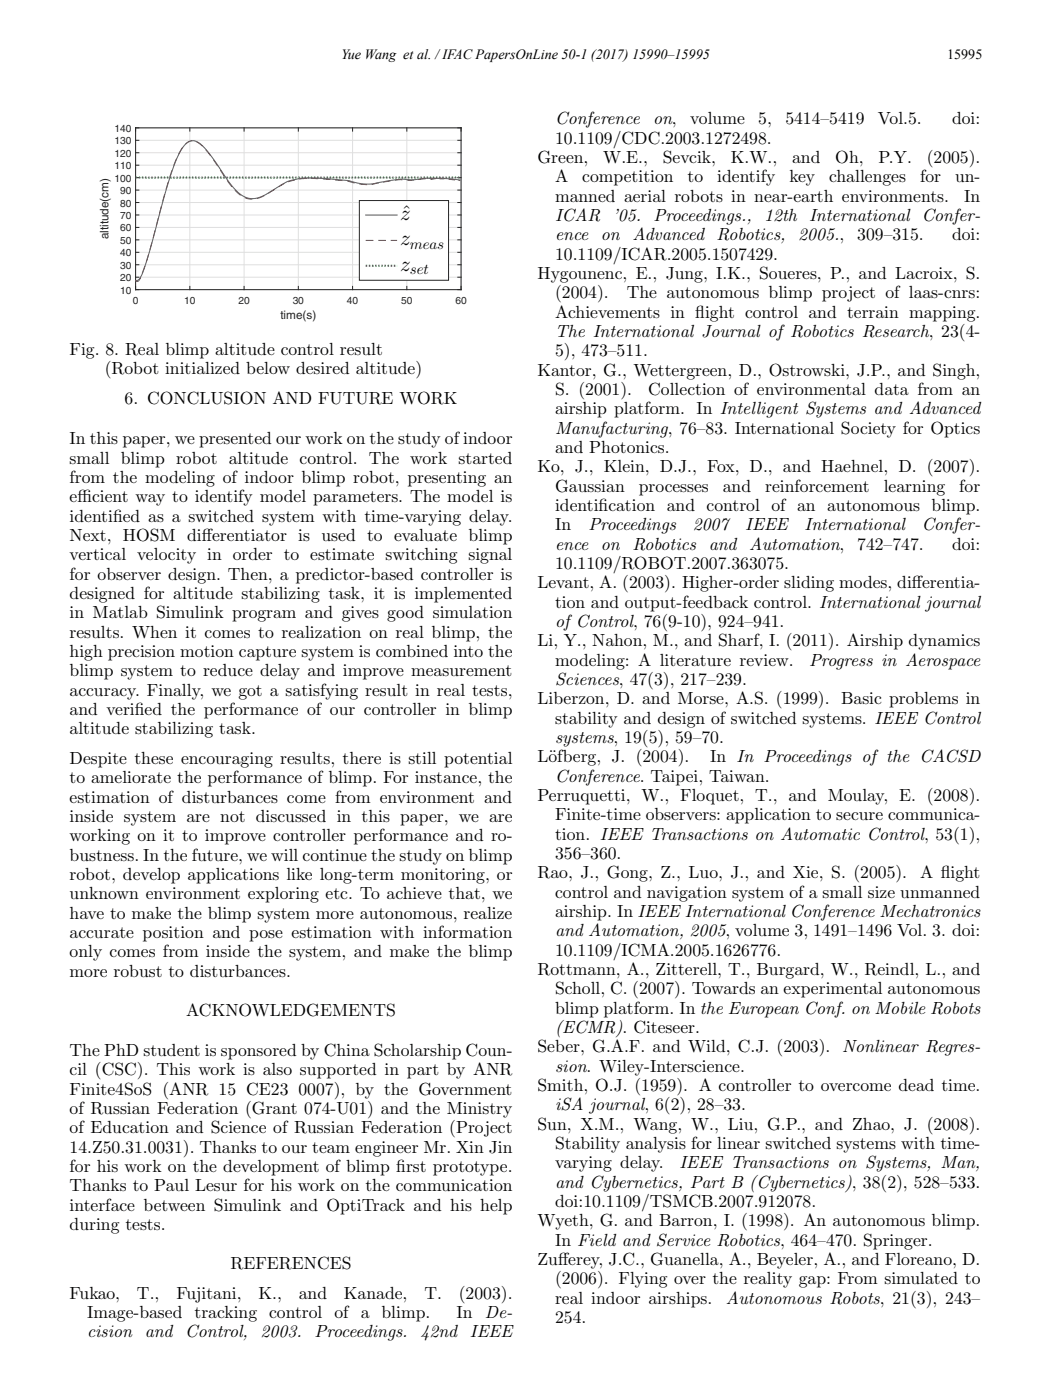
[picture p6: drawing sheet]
<svg xmlns="http://www.w3.org/2000/svg" width="210mm" height="280mm" viewBox="0 0 210 280" stroke-linecap="round" stroke-linejoin="round" font-family="sans-serif">
<defs><g id="words">
<g font-size="4.2">
<text x="80" y="44">z</text>
<text x="80.2" y="44">ˆ</text>
<text x="80" y="49.1">z</text>
<text x="80" y="54.2">z</text>
</g>
<g font-size="3.5">
<text x="110.9" y="24.9">Conference</text>
<text x="110.9" y="28.7">10.1109/CDC.2003.1272498.</text>
<text x="130.5" y="24.9">on,</text>
<text x="137.9" y="24.9">volume</text>
<text x="151.5" y="24.9">5,</text>
<text x="156.9" y="24.9">5414–5419</text>
<text x="175.4" y="24.9">Vol.5.</text>
<text x="190.2" y="24.9">doi:</text>
<text x="107.4" y="32.6">Green,</text>
<text x="120.5" y="32.6">W.E.,</text>
<text x="132.4" y="32.6">Sevcik,</text>
<text x="146" y="32.6">K.W.,</text>
<text x="158.3" y="32.6">and</text>
<text x="166.9" y="32.6">Oh,</text>
<text x="175.5" y="32.6">P.Y.</text>
<text x="185.2" y="32.6">(2005).</text>
<text x="110.9" y="36.5">A</text>
<text x="110.9" y="40.3">manned aerial robots in near-earth environments.</text>
<text x="116.3" y="36.5">competition</text>
<text x="137.4" y="36.5">to</text>
<text x="143.3" y="36.5">identify</text>
<text x="157.7" y="36.5">key</text>
<text x="165.7" y="36.5">challenges</text>
<text x="183.8" y="36.5">for</text>
<text x="190.8" y="36.5">un-</text>
<text x="192.7" y="40.3">In</text>
<text x="110.9" y="44.2">ICAR ’05. Proceedings., 12th International Confer-</text>
<text x="110.9" y="51.9">10.1109/ICAR.2005.1507429.</text>
<text x="110.9" y="48.1">ence</text>
<text x="120.1" y="48.1">on Advanced Robotics,</text>
<text x="159.5" y="48.1">2005.,</text>
<text x="171.3" y="48.1">309–315.</text>
<text x="190.2" y="48.1">doi:</text>
<text x="107.4" y="55.8">Hygounenc, E., Jung, I.K., Soueres, P., and Lacroix, S.</text>
<text x="110.9" y="59.7">(2004).</text>
<text x="125.2" y="59.7">The autonomous blimp project of laas-cnrs:</text>
<text x="110.9" y="63.5">Achievements in f</text>
<text x="138.9" y="63.5">light control and terrain mapping.</text>
<text x="13.9" y="71">Fig. 8. Real blimp altitude control result</text>
<text x="110.9" y="67.4">The International Journal of Robotics Research, 23(4-</text>
<text x="110.9" y="71.3">5), 473–511.</text>
<text x="20.9" y="74.9">(Robot initialized below desired altitude)</text>
<text x="107.4" y="75.1">Kantor, G., Wettergreen, D., Ostrowski, J.P., and Singh,</text>
<text x="24.9" y="80.9">6. CONCLUSION AND FUTURE WORK</text>
<text x="110.9" y="79">S. (2001).</text>
<text x="110.9" y="82.9">airship platform. In Intelligent Systems and Advanced</text>
<text x="129.5" y="79">Collection of environmental data from an</text>
<text x="13.9" y="88.8">In this paper, we presented our work on the study of indoor</text>
<text x="110.9" y="86.7">Manufacturing, 76–83. International Society for Optics</text>
<text x="13.9" y="92.7">small blimp robot altitude control. The work started</text>
<text x="107.4" y="94.5">Ko, J., Klein, D.J., Fox, D., and Haehnel, D. (2007).</text>
<text x="110.9" y="90.6">and Photonics.</text>
<text x="13.9" y="96.6">from the modeling of indoor blimp robot, presenting an</text>
<text x="13.9" y="100.4">ef</text>
<text x="15.5" y="100.4">f</text>
<text x="15.5" y="100.4">icient way to identify model parameters. The model is</text>
<text x="110.9" y="98.3">Gaussian</text>
<text x="127.6" y="98.3">processes</text>
<text x="144.4" y="98.3">and</text>
<text x="152.9" y="98.3">reinforcement</text>
<text x="176.6" y="98.3">learning</text>
<text x="191.7" y="98.3">for</text>
<text x="13.9" y="104.3">identif</text>
<text x="22.6" y="104.3">ied as a switched system with time-varying delay.</text>
<text x="110.9" y="102.2">identif</text>
<text x="110.9" y="106.1">In</text>
<text x="117.6" y="106.1">Proceedings</text>
<text x="119.6" y="102.2">ication and control of an autonomous blimp.</text>
<text x="138.4" y="106.1">2007</text>
<text x="148.9" y="106.1">IEEE</text>
<text x="160.8" y="106.1">International</text>
<text x="184.2" y="106.1">Confer-</text>
<text x="13.9" y="108.2">Next, HOSM dif</text>
<text x="13.9" y="112">vertical velocity in order to estimate switching signal</text>
<text x="40.3" y="108.2">ferentiator is used to evaluate blimp</text>
<text x="110.9" y="109.9">ence</text>
<text x="110.9" y="113.8">10.1109/ROBOT.2007.363075.</text>
<text x="120.1" y="109.9">on Robotics</text>
<text x="141.6" y="109.9">and Automation,</text>
<text x="171.3" y="109.9">742–747.</text>
<text x="190.2" y="109.9">doi:</text>
<text x="13.9" y="115.9">for observer design. Then, a predictor-based controller is</text>
<text x="13.9" y="119.8">designed for altitude stabilizing task, it is implemented</text>
<text x="107.4" y="117.7">Levant, A. (2003). Higher-order sliding modes, dif</text>
<text x="182.2" y="117.7">ferentia-</text>
<text x="13.9" y="123.6">in Matlab Simulink program and gives good simulation</text>
<text x="110.9" y="121.5">tion and output-feedback control. International journal</text>
<text x="110.9" y="125.4">of Control, 76(9-10), 924–941.</text>
<text x="13.9" y="127.5">results. When it comes to realization on real blimp, the</text>
<text x="13.9" y="131.4">high precision motion capture system is combined into the</text>
<text x="107.4" y="129.3">Li, Y., Nahon, M., and Sharf, I. (2011). Airship dynamics</text>
<text x="13.9" y="135.2">blimp system to reduce delay and improve measurement</text>
<text x="110.9" y="133.1">modeling: A literature review.</text>
<text x="110.9" y="137">Sciences, 47(3), 217–239.</text>
<text x="161.6" y="133.1">Progress in Aerospace</text>
<text x="13.9" y="139.1">accuracy. Finally, we got a satisfying result in real tests,</text>
<text x="13.9" y="143">and verif</text>
<text x="26.9" y="143">ied the performance of our controller in blimp</text>
<text x="107.4" y="140.9">Liberzon, D. and Morse, A.S. (1999). Basic problems in</text>
<text x="13.9" y="146.8">altitude stabilizing task.</text>
<text x="110.9" y="144.7">stability and design of switched systems. IEEE Control</text>
<text x="110.9" y="148.6">systems, 19(5), 59–70.</text>
<text x="13.9" y="152.8">Despite these encouraging results, there is still potential</text>
<text x="107.4" y="152.5">L¨</text>
<text x="109.6" y="152.5">ofberg, J. (2004).</text>
<text x="141.9" y="152.5">In In Proceedings of the CACSD</text>
<text x="13.9" y="156.7">to ameliorate the performance of blimp. For instance, the</text>
<text x="13.9" y="160.5">estimation of disturbances come from environment and</text>
<text x="107.4" y="160.2">Perruquetti, W., Floquet, T., and Moulay, E. (2008).</text>
<text x="110.9" y="156.3">Conference. Taipei, Taiwan.</text>
<text x="13.9" y="164.4">inside system are not discussed in this paper, we are</text>
<text x="110.9" y="164.1">Finite-time observers: application to secure communica-</text>
<text x="110.9" y="167.9">tion. IEEE Transactions on Automatic Control, 53(1),</text>
<text x="13.9" y="168.3">working on it to improve controller performance and ro-</text>
<text x="13.9" y="172.1">bustness. In the future, we will continue the study on blimp</text>
<text x="110.9" y="171.8">356–360.</text>
<text x="13.9" y="176">robot, develop applications like long-term monitoring, or</text>
<text x="13.9" y="179.9">unknown environment exploring etc. To achieve that, we</text>
<text x="107.4" y="175.7">Rao, J., Gong, Z., Luo, J., and Xie, S. (2005).</text>
<text x="110.9" y="179.5">control and navigation system of a small size unmanned</text>
<text x="183.8" y="175.7">A f</text>
<text x="188" y="175.7">light</text>
<text x="13.9" y="183.7">have to make the blimp system more autonomous, realize</text>
<text x="110.9" y="183.4">airship. In IEEE International Conference Mechatronics</text>
<text x="13.9" y="187.6">accurate position and pose estimation with information</text>
<text x="13.9" y="191.5">only comes from inside the system, and make the blimp</text>
<text x="110.9" y="187.3">and Automation, 2005, volume 3, 1491–1496 Vol. 3. doi:</text>
<text x="110.9" y="191.1">10.1109/ICMA.2005.1626776.</text>
<text x="13.9" y="195.3">more robust to disturbances.</text>
<text x="107.4" y="195">Rottmann, A., Zitterell, T., Burgard, W., Reindl, L., and</text>
<text x="37.2" y="203.2">ACKNOWLEDGEMENTS</text>
<text x="110.9" y="198.9">Scholl, C. (2007). Towards an experimental autonomous</text>
<text x="110.9" y="202.7">blimp platform. In the European Conf. on Mobile Robots</text>
<text x="110.9" y="206.6">(ECMR). Citeseer.</text>
<text x="13.9" y="211.2">The PhD student is sponsored by China Scholarship Coun-</text>
<text x="13.9" y="215">cil (CSC). This work is also supported in part by ANR</text>
<text x="107.4" y="210.5">Seber, G.A.F. and Wild, C.J. (2003). Nonlinear Regres-</text>
<text x="110.9" y="214.3">sion. Wiley-Interscience.</text>
<text x="13.9" y="218.9">Finite4SoS (ANR 15 CE23 0007), by the Government</text>
<text x="107.4" y="218.2">Smith, O.J. (1959). A controller to overcome dead time.</text>
<text x="13.9" y="222.8">of Russian Federation (Grant 074-U01) and the Ministry</text>
<text x="13.9" y="226.6">of Education and Science of Russian Federation (Project</text>
<text x="107.4" y="225.9">Sun, X.M., Wang, W., Liu, G.P., and Zhao, J. (2008).</text>
<text x="110.9" y="222">iSA journal, 6(2), 28–33.</text>
<text x="13.9" y="230.5">14.Z50.31.0031). Thanks to our team engineer Mr. Xin Jin</text>
<text x="110.9" y="229.8">Stability analysis for linear switched systems with time-</text>
<text x="110.9" y="233.6">varying delay.</text>
<text x="135.7" y="233.6">IEEE Transactions on Systems, Man,</text>
<text x="13.9" y="234.4">for his work on the development of blimp f</text>
<text x="13.9" y="238.2">Thanks to Paul Lesur for his work on the communication</text>
<text x="79.2" y="234.4">irst prototype.</text>
<text x="110.9" y="237.5">and Cybernetics, Part B (Cybernetics), 38(2), 528–533.</text>
<text x="13.9" y="242.1">interface between Simulink and OptiTrack and his help</text>
<text x="13.9" y="246">during tests.</text>
<text x="107.4" y="245.2">Wyeth, G. and Barron, I. (1998). An autonomous blimp.</text>
<text x="110.9" y="241.4">doi:10.1109/TSMCB.2007.912078.</text>
<text x="110.9" y="249.1">In Field and Service Robotics, 464–470. Springer.</text>
<text x="46.1" y="253.8">REFERENCES</text>
<text x="107.4" y="253">Zuf</text>
<text x="110.9" y="256.8">(2006). Flying over the reality gap: From simulated to</text>
<text x="111.5" y="253">ferey, J.C., Guanella, A., Beyeler, A., and Floreano, D.</text>
<text x="13.9" y="259.7">Fukao,</text>
<text x="17.4" y="263.6">Image-based tracking control of a blimp.</text>
<text x="27.4" y="259.7">T.,</text>
<text x="35.2" y="259.7">Fujitani,</text>
<text x="51.6" y="259.7">K.,</text>
<text x="59.7" y="259.7">and</text>
<text x="68.7" y="259.7">Kanade,</text>
<text x="84.8" y="259.7">T.</text>
<text x="91.2" y="263.6">In De-</text>
<text x="91.7" y="259.7">(2003).</text>
<text x="110.9" y="260.7">real indoor airships.</text>
<text x="145" y="260.7">Autonomous Robots, 21(3), 243–</text>
<text x="17.4" y="267.4">cision and Control,</text>
<text x="52.1" y="267.4">2003.</text>
<text x="62.9" y="267.4">Proceedings.</text>
<text x="84" y="267.4">42nd IEEE</text>
<text x="110.9" y="264.6">254.</text>
</g>
<g font-size="3">
<text x="81.9" y="49.7">meas</text>
<text x="81.9" y="54.8">set</text>
</g>
<g font-size="2.8">
<text x="68.2" y="11.7">Yue Wang et al. / IFAC PapersOnLine 50-1 (2017)15990–15995</text>
<text x="189.2" y="11.7">15995</text>
</g>
<g font-size="2.3" fill="#262626">
<text x="21.7" y="47.9" transform="rotate(-90 21.7 47.9)">altitude(cm)</text>
<text x="56" y="63.8">time(s)</text>
</g>
<g font-size="2" fill="#262626">
<text x="22.9" y="28.9">130</text>
<text x="22.9" y="26.4">140</text>
<text x="22.9" y="33.8">110</text>
<text x="22.9" y="31.4">120</text>
<text x="22.9" y="36.3">100</text>
<text x="24" y="41.3">80</text>
<text x="24" y="38.8">90</text>
<text x="24" y="46.3">60</text>
<text x="24" y="43.8">70</text>
<text x="24" y="53.8">30</text>
<text x="24" y="51.3">40</text>
<text x="24" y="48.8">50</text>
<text x="24" y="58.7">10</text>
<text x="24" y="56.3">20</text>
<text x="26.5" y="60.8">0</text>
<text x="36.8" y="60.8">10</text>
<text x="47.6" y="60.8">20</text>
<text x="58.5" y="60.8">30</text>
<text x="69.3" y="60.8">40</text>
<text x="80.2" y="60.8">50</text>
<text x="91" y="60.8">60</text>
</g>
</g></defs>
<g fill="none" stroke="#dfdfdf" stroke-width=".2">
<path d="M27.1 25.6h65v32.3h-65zM27.1 38h65M27.1 35.5h65M27.1 33h65M27.1 30.5h65M27.1 28.1h65M37.9 25.6v32.3M48.8 25.6v32.3M59.6 25.6v32.3M70.4 25.6v32.3M81.3 25.6v32.3M27.1 55.4h65"/>
<path d="M27.1 53h65M27.1 50.5h65M27.1 48h65M27.1 45.5h65M27.1 43h65M27.1 40.5h65"/>
</g>
<g fill="none" stroke="#262626" stroke-width=".2">
<path d="M27.1 25.6h65v32.3h-65zM27.1 38h.6M27.1 35.5h.6M27.1 33h.6M27.1 30.5h.6M27.1 28.1h.6M37.9 25.6v.6M48.8 25.6v.6M59.6 25.6v.6M70.4 25.6v.6M81.3 25.6v.6M91.5 38h.6"/>
<path d="M91.5 35.5h.6M91.5 33h.6M91.5 30.5h.6M91.5 28.1h.6M27.1 55.4h.6M27.1 53h.6M27.1 50.5h.6M27.1 48h.6M27.1 45.5h.6M27.1 43h.6M27.1 40.5h.6M37.9 57.3v.6"/>
<path d="M48.8 57.3v.6M59.6 57.3v.6M70.4 57.3v.6M81.3 57.3v.6M91.5 55.4h.6M91.5 53h.6M91.5 50.5h.6M91.5 48h.6M91.5 45.5h.6M91.5 43h.6M91.5 40.5h.6"/>
</g>
<path d="M91.9 36l-4-.4-2.9 .1-2.7 .3-2.2-.2-5.6 1h-1.1l-1.7-.1-2.3-.6-6.2-.5h-2.8l-3 .7-5.3 3.1-1.2 .3h-1l-1.5-.6-1.6-1.4-1.4-1.7-2.9-4.4-2-2.4-1.3-.9-1.1-.1-.8 .4-.7 .8-1.6 3.1-1.9 5.7-2.9 10.9-1.3 4.3-.9 2.2-.4 .4-.5 .1" fill="none" stroke="#0027fb" stroke-width=".21"/>
<path d="M27.1 56.1l.3 .2 .4-.2 .6-1.3 .7-2 4-14.8 1.8-5.4 .9-1.9 .8-1.3 .7-.8 .7-.4h.6l.6 .1 1.2 .9 1.9 2.2 3.1 4.7 1.3 1.6 1.5 1.5 1.6 .6h1l1.1-.2 1.5-.8 4-2.5 2.9-.6h3.3l4.6 .4 1.2 .1 2.2 .6 1.7 .1h1l5.5-1 2.2 .2 2.8-.3h2.9l.2-.2v.2l4 .3" fill="none" stroke="#ff2f16" stroke-width=".21" stroke-dasharray="1.6 .9" stroke-linecap="butt"/>
<path d="M27.1 35.5h64.8" fill="none" stroke="#00f92c" stroke-width=".42" stroke-dasharray=".3 .3" stroke-linecap="butt"/>
<path d="M71.8 40.1h17.8v16h-17.8z" fill="#fff"/>
<path d="M73.1 43h6.2" fill="none" stroke="#0027fb" stroke-width=".21"/>
<path d="M73.1 48.1h6.2" fill="none" stroke="#ff2f16" stroke-width=".21" stroke-dasharray="1.6 .9" stroke-linecap="butt"/>
<path d="M73.1 53.2h6.2" fill="none" stroke="#00f92c" stroke-width=".42" stroke-dasharray=".3 .3" stroke-linecap="butt"/>
<path d="M71.8 40.1h17.8v16h-17.8z" fill="none" stroke="#262626" stroke-width=".2"/>
<use href="#words"/>
</svg>
